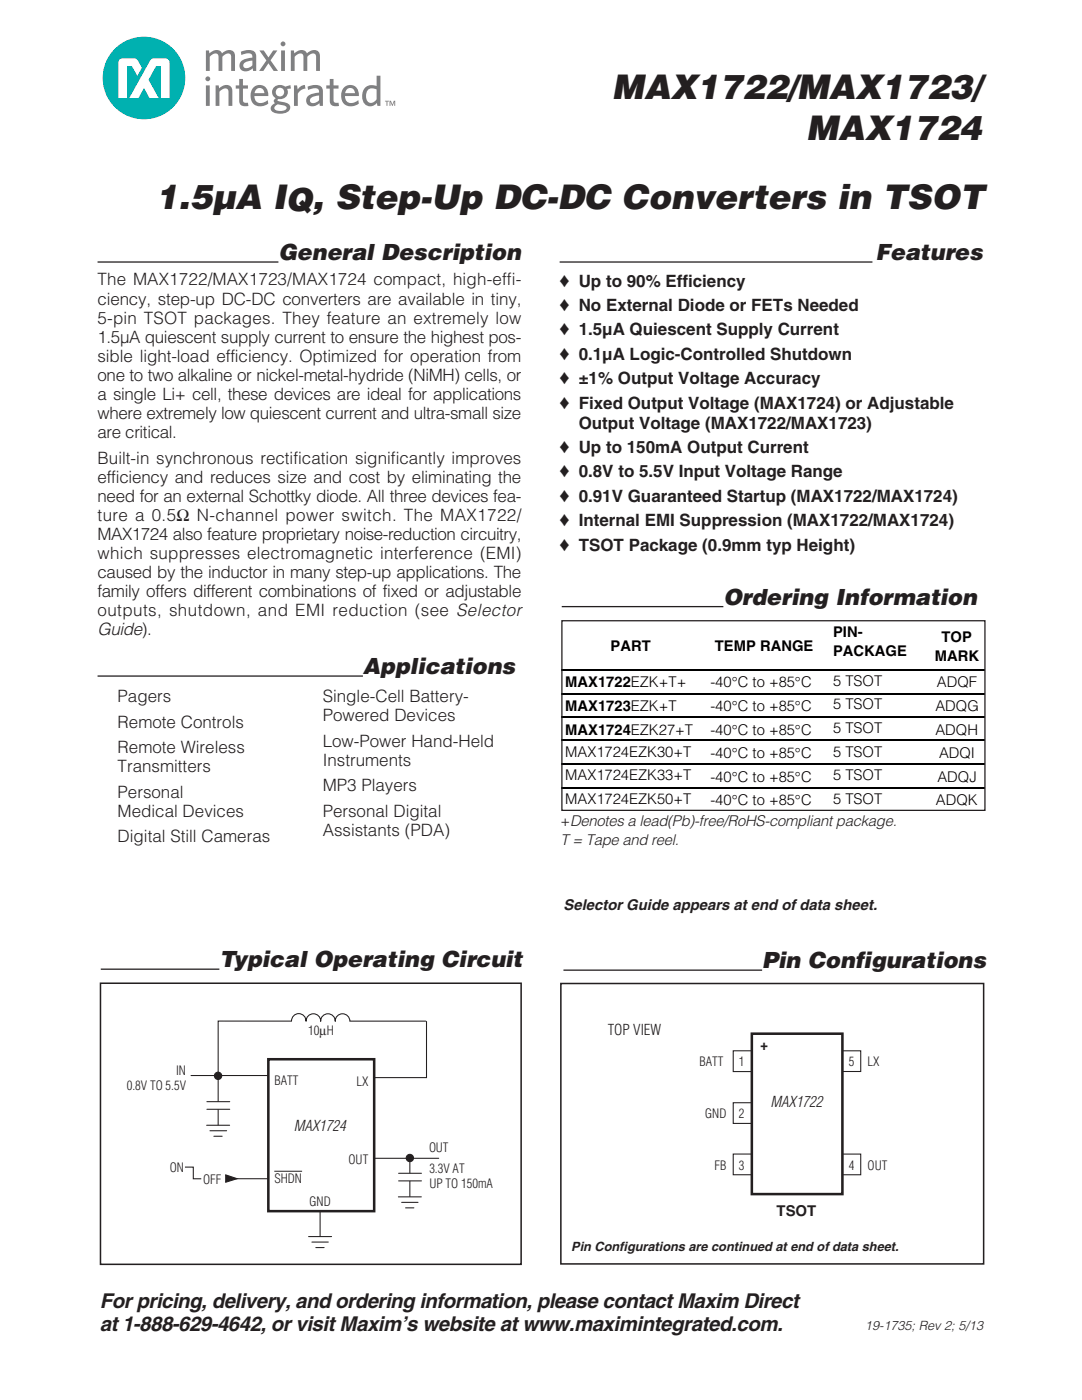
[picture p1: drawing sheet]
<svg xmlns="http://www.w3.org/2000/svg" width="216mm" height="279mm" viewBox="0 0 216 279" stroke-linecap="round" stroke-linejoin="round" font-family="sans-serif">
<defs><g id="words">
<g font-size="6.9" fill="#231f20">
<text x="122.1" y="19.7">MAX1722/MAX1723/</text>
<text x="160.9" y="27.8">MAX1724</text>
<text x="31.1" y="41.6">1.5µA IQ, Step-Up DC-DC Converters in TSOT</text>
</g>
<g font-size="4.5" fill="#231f20">
<text x="55.6" y="51.9">General Description</text>
<text x="174.7" y="51.9">Features</text>
<text x="144.3" y="120.7">Ordering Information</text>
<text x="72.4" y="134.5">Applications</text>
<text x="43.8" y="193">Typical Operating Circuit</text>
<text x="152.1" y="193.2">Pin Configurations</text>
</g>
<g font-size="4.2" fill="#231f20">
<text x="19.9" y="261">For pricing, delivery, and ordering information, please contact Maxim Direct</text>
<text x="19.9" y="265.6">at 1-888-629-4642, or visit Maxim’s website at www.maximintegrated.com.</text>
</g>
<text font-size="3.5" fill="#231f20" x="19.5" y="126.8">Guide).</text>
<g font-size="3.4" fill="#231f20">
<text x="19.5" y="57">The MAX1722/MAX1723/MAX1724 compact, high-effi-</text>
<text x="111.7" y="57.2">♦ Up to 90% Efficiency</text>
<text x="19.5" y="60.8">ciency, step-up DC-DC converters are available in tiny,</text>
<text x="19.5" y="64.6">5-pin TSOT packages. They feature an extremely low</text>
<text x="111.7" y="62.1">♦ No External Diode or FETs Needed</text>
<text x="19.5" y="68.4">1.5µA quiescent supply current to ensure the highest pos-</text>
<text x="111.7" y="66.9">♦ 1.5µA Quiescent Supply Current</text>
<text x="111.7" y="71.8">♦ 0.1µA Logic-Controlled Shutdown</text>
<text x="19.5" y="72.2">sible light-load efficiency. Optimized for operation from</text>
<text x="19.5" y="76">one to two alkaline or nickel-metal-hydride (NiMH) cells, or</text>
<text x="111.7" y="76.7">♦ ±1% Output Voltage Accuracy</text>
<text x="19.5" y="79.8">a single Li+ cell, these devices are ideal for applications</text>
<text x="19.5" y="83.6">where extremely low quiescent current and ultra-small size</text>
<text x="111.7" y="81.5">♦ Fixed Output Voltage (MAX1724) or Adjustable</text>
<text x="19.5" y="87.5">are critical.</text>
<text x="115.5" y="85.5">Output Voltage (MAX1722/MAX1723)</text>
<text x="19.5" y="92.5">Built-in synchronous rectification significantly improves</text>
<text x="111.7" y="90.4">♦ Up to 150mA Output Current</text>
<text x="111.7" y="95.3">♦ 0.8V to 5.5V Input Voltage Range</text>
<text x="19.5" y="96.3">efficiency and reduces size and cost by eliminating the</text>
<text x="19.5" y="100.2">need for an external Schottky diode. All three devices fea-</text>
<text x="111.7" y="100.2">♦ 0.91V Guaranteed Startup (MAX1722/MAX1724)</text>
<text x="19.5" y="104">ture a 0.5Ω N-channel power switch. The MAX1722/</text>
<text x="19.5" y="107.8">MAX1724 also feature proprietary noise-reduction circuitry,</text>
<text x="111.7" y="105">♦ Internal EMI Suppression (MAX1722/MAX1724)</text>
<text x="19.5" y="111.6">which suppresses electromagnetic interference (EMI)</text>
<text x="111.7" y="109.9">♦ TSOT Package (0.9mm typ Height)</text>
<text x="19.5" y="115.4">caused by the inductor in many step-up applications. The</text>
<text x="19.5" y="119.2">family offers different combinations of fixed or adjustable</text>
<text x="19.5" y="123">outputs, shutdown, and EMI reduction (see Selector</text>
<text x="23.5" y="140.1">Pagers</text>
<text x="64.4" y="140.1">Single-Cell Battery-</text>
<text x="64.4" y="143.9">Powered Devices</text>
<text x="23.5" y="145.2">Remote Controls</text>
<text x="64.4" y="149">Low-Power Hand-Held</text>
<text x="23.5" y="150.3">Remote Wireless</text>
<text x="23.5" y="154.1">Transmitters</text>
<text x="64.4" y="152.8">Instruments</text>
<text x="23.5" y="159.2">Personal</text>
<text x="64.4" y="157.9">MP3 Players</text>
<text x="23.5" y="163">Medical Devices</text>
<text x="64.4" y="163">Personal Digital</text>
<text x="64.4" y="166.8">Assistants (PDA)</text>
<text x="23.5" y="168">Digital Still Cameras</text>
</g>
<g font-size="3" fill="#231f20">
<text x="111.8" y="164.8">+Denotes a lead(Pb)-free/RoHS-compliant package.</text>
<text x="111.8" y="168.7">T = Tape and reel.</text>
<text x="112.5" y="181.6">Selector Guide appears at end of data sheet.</text>
<text x="121.3" y="206.5">TOP VIEW</text>
<text x="151.8" y="209.6">+</text>
<text x="153.7" y="220.9">MAX1722</text>
<text x="58.6" y="225.8">MAX1724</text>
<text x="155" y="242.7">TSOT</text>
</g>
<g font-size="2.9">
<text x="121.8" y="130">PART</text>
<text x="142.7" y="130">TEMP RANGE</text>
<text x="166.2" y="127.2">PIN-</text>
<text x="166.2" y="131">PACKAGE</text>
<text x="186.6" y="131.9">MARK</text>
<text x="187.9" y="128.1">TOP</text>
<text x="112.8" y="137.2">MAX1722EZK+T+</text>
<text x="141.7" y="137.2">-40°C to +85°C</text>
<text x="166.2" y="136.9">5 TSOT</text>
<text x="187" y="137.2">ADQF</text>
<text x="112.8" y="141.9">MAX1723EZK+T</text>
<text x="141.7" y="141.9">-40°C to +85°C</text>
<text x="166.2" y="141.6">5 TSOT</text>
<text x="186.7" y="141.9">ADQG</text>
<text x="112.8" y="146.6">MAX1724EZK27+T</text>
<text x="141.7" y="146.6">-40°C to +85°C</text>
<text x="166.2" y="146.3">5 TSOT</text>
<text x="186.7" y="146.6">ADQH</text>
<text x="112.8" y="151">MAX1724EZK30+T</text>
<text x="112.8" y="155.7">MAX1724EZK33+T</text>
<text x="141.7" y="151.3">-40°C to +85°C</text>
<text x="141.7" y="156">-40°C to +85°C</text>
<text x="166.2" y="151">5 TSOT</text>
<text x="166.2" y="155.7">5 TSOT</text>
<text x="187.1" y="156">ADQJ</text>
<text x="187.4" y="151.3">ADQI</text>
<text x="112.8" y="160.4">MAX1724EZK50+T</text>
<text x="141.7" y="160.8">-40°C to +85°C</text>
<text x="166.2" y="160.4">5 TSOT</text>
<text x="186.8" y="160.8">ADQK</text>
</g>
<g font-size="2.6" fill="#231f20">
<text x="114" y="249.6">Pin Configurations are continued at end of data sheet.</text>
<text x="172.6" y="265.4">19-1735; Rev 2; 5/13</text>
</g>
<g font-size="2.5" fill="#231f20">
<text x="61.5" y="206.5">10μH</text>
<text x="35.2" y="214.5">IN</text>
<text x="139.6" y="212.8">BATT</text>
<text x="147.5" y="212.8">1</text>
<text x="169.4" y="212.8">5</text>
<text x="173.1" y="212.8">LX</text>
<text x="25.3" y="217.5">0.8V TO 5.5V</text>
<text x="54.8" y="216.5">BATT</text>
<text x="71.1" y="216.7">LX</text>
<text x="140.7" y="223.2">GND</text>
<text x="147.5" y="223.1">2</text>
<text x="33.9" y="233.9">ON</text>
<text x="69.5" y="232.3">OUT</text>
<text x="85.6" y="229.9">OUT</text>
<text x="142.6" y="233.4">FB</text>
<text x="147.5" y="233.4">3</text>
<text x="169.4" y="233.4">4</text>
<text x="173.1" y="233.4">OUT</text>
<text x="40.6" y="236.3">OFF</text>
<text x="54.8" y="236.2">SHDN</text>
<text x="85.7" y="234.1">3.3V AT</text>
<text x="85.7" y="237.1">UP TO 150mA</text>
<text x="61.8" y="240.7">GND</text>
</g>
</g></defs>
<circle cx="28.7" cy="15.6" r="8.2" fill="#00b1b0"/>
<path d="M30.2 11.8l-4.4 7.8h1.8l1.1-2 1.1 2h1.9l-2.1-3.7 1.5-2.7h1v6.4h1.7v-7.1a.85 .85 0 0 0-.8-.9h-2.3zM23.9 11.9l-.3 .6v7.1h1.8v-6.4h.9l1.1 2 .9-1.7-.8-1.5-.4-.3-2.6-.1z" fill="#fff"/>
<g fill="#7e8082">
<path d="M43 17h.6l.1 .6a1.49 1.49 0 0 1 2.6 .1l.1 3.4h-.8v-2.8a.71 .71 0 0 0-.4-.7 .71 .71 0 0 0-.8 .2l-.6 .5v2.8h-.8z"/>
<path d="M47.7 15.8h.8v1.2h1v.7h-1v2.3a.66 .66 0 0 0 1 .5l.1 .6a1.31 1.31 0 0 1-1.9-1v-2.4h-.7v-.7h.7z"/>
<path d="M65.8 15.8h.8v1.2h.9v.7h-.9v2.3a.66 .66 0 0 0 .9 .5l.1 .6a1.31 1.31 0 0 1-1.8-1v-2.4h-.7v-.7h.7z"/>
<path d="M58.7 17h.6l.1 .9 .7-.7 .7-.2 .2 .7a1.85 1.85 0 0 0-1.6 1v2.4h-.7z"/>
<path d="M41.1 10.1h.6l.1 .6a1.48 1.48 0 0 1 2.5 0 1.47 1.47 0 0 1 2.5 .1l.1 3.4h-.8v-2.8a.68 .68 0 0 0-.4-.7 .68 .68 0 0 0-.8 .2l-.5 .4v2.9h-.8v-2.8a.68 .68 0 0 0-.4-.7 .68 .68 0 0 0-.8 .2l-.6 .4v2.9h-.7z"/>
<path d="M58 10.1h.6l.1 .6a1.48 1.48 0 0 1 2.5 0 1.47 1.47 0 0 1 2.6 .1v3.4h-.7v-2.8a.68 .68 0 0 0-.4-.7 .68 .68 0 0 0-.8 .2l-.6 .4v2.9h-.7v-2.8a.68 .68 0 0 0-.5-.7 .68 .68 0 0 0-.7 .2l-.6 .4v2.9h-.8z"/>
<path d="M51.8 10.1h.8l1 1.4 .9-1.4h.8l-1.3 1.9 1.5 2.2h-.9l-1-1.6-1 1.6h-.9l1.5-2.1z"/>
<path d="M41 15.7a.5 .5 0 0 1 1 0 .5 .5 0 0 1-1 0zM41.1 17h.7v4.1h-.7z"/>
<path d="M50.5 17.5a1.78 1.78 0 0 1 2.2-.3 1.78 1.78 0 0 1 .8 2h-2.7a1.36 1.36 0 0 0 .8 1.3 1.36 1.36 0 0 0 1.5-.3l.3-.2 .1 .7a2.27 2.27 0 0 1-3.2-.4 2.78 2.78 0 0 1 .2-2.8zM51.2 17.8l-.4 .8h2a.96 .96 0 0 0-.6-1 .96 .96 0 0 0-1 .2z"/>
<path d="M54.6 17.5a1.76 1.76 0 0 1 2.3-.2l1-.3 .2 .7h-.8a1.44 1.44 0 0 1-.2 1.6 1.44 1.44 0 0 1-1.5 .5l-.2 .3 1.1 .3a1.16 1.16 0 0 1 1.3 1.4 2.61 2.61 0 0 1-3.7 .2 1.06 1.06 0 0 1 .8-1.4l-.2-.2a.54 .54 0 0 1 .3-.8 1.36 1.36 0 0 1-.4-2.1zM54.9 21.2l-.2 .4a1.6 1.6 0 0 0 2.4 .2l.1-.3a1.38 1.38 0 0 0-1.5-.6l-.3-.1zM55 18.4a.86 .86 0 0 0 1.7 0 .86 .86 0 0 0-1.7 0z"/>
<path d="M61.4 17.3l1.1-.3a1.37 1.37 0 0 1 1.9 1.3v2.8h-.6l-.1-.5a1.54 1.54 0 0 1-2.6-.1 1.34 1.34 0 0 1 1.1-1.8l1.5-.2a.78 .78 0 0 0-.3-.8 .78 .78 0 0 0-.9-.1l-1 .4zM62.1 19.6a.62 .62 0 0 0-.1 .8 .62 .62 0 0 0 .8 .1l.9-.5v-.9l-.8 .1z"/>
<path d="M68.6 17.5a1.78 1.78 0 0 1 2.1-.3 1.78 1.78 0 0 1 .9 2h-2.8a1.36 1.36 0 0 0 .8 1.3 1.36 1.36 0 0 0 1.6-.3l.3-.2 .1 .7a2.27 2.27 0 0 1-3.3-.4 2.78 2.78 0 0 1 .3-2.8zM69.2 17.8l-.3 .8h1.9a.96 .96 0 0 0-.5-1 .96 .96 0 0 0-1.1 .2z"/>
<path d="M75.1 15.1h.8v6h-.6l-.1-.6a1.65 1.65 0 0 1-2 .6 1.65 1.65 0 0 1-.9-1.9 2 2 0 0 1 2.8-2zM73.5 17.9a1.85 1.85 0 0 0 .2 2.6 1.26 1.26 0 0 0 1.4-.7v-1.9l-1-.3z"/>
<path d="M48.1 10.3l1.1-.3a1.37 1.37 0 0 1 1.9 1.3v2.9h-.6l-.1-.6a1.54 1.54 0 0 1-2.6-.1 1.34 1.34 0 0 1 1.1-1.7l1.5-.3a.78 .78 0 0 0-.3-.8 .78 .78 0 0 0-.9 0l-1 .3zM48.7 12.6a.62 .62 0 0 0-.1 .8 .62 .62 0 0 0 .9 .2l.9-.6v-.9l-.8 .1z"/>
<path d="M56 8.8a.5 .5 0 0 1 1 0 .5 .5 0 0 1-1 0zM56.1 10.1h.8v4.1h-.8z"/>
<path d="M76.8 20.1h.8v.2h-.3v.8h-.2v-.8h-.3zM77.7 20.1h.3l.3 .8 .3-.8h.3v1h-.2v-.8l-.3 .8h-.2l-.3-.8v.8h-.2z"/>
</g>
<path d="M19.5 52.3h36.1M111.7 52.3h62.4M19.5 134.9h52.9" fill="none" stroke="#231f20" stroke-width=".26"/>
<path d="M146.3 220.1h3.7v4.1h-3.7z" fill="#fff"/>
<path d="M146.3 220.1h3.7v4.1h-3.7z" fill="none" stroke="#231f20" stroke-width=".21"/>
<path d="M146.3 230.3h3.7v4.1h-3.7z" fill="#fff"/>
<path d="M146.3 230.3h3.7v4.1h-3.7z" fill="none" stroke="#231f20" stroke-width=".21"/>
<path d="M168.1 230.3h3.6v4.1h-3.6z" fill="#fff"/>
<path d="M168.1 230.3h3.6v4.1h-3.6z" fill="none" stroke="#231f20" stroke-width=".21"/>
<path d="M146.3 209.7h3.7v4.2h-3.7z" fill="#fff"/>
<path d="M146.3 209.7h3.7v4.2h-3.7z" fill="none" stroke="#231f20" stroke-width=".21"/>
<path d="M168.1 209.7h3.6v4.1h-3.6z" fill="#fff"/>
<path d="M168.1 209.7h3.6v4.1h-3.6z" fill="none" stroke="#231f20" stroke-width=".21"/>
<path d="M150 206.3h18.1v32h-18.1z" fill="#fff"/>
<path d="M150 206.3h18.1v32h-18.1z" fill="none" stroke="#231f20" stroke-width=".51"/>
<path d="M111.9 196.3h84.4v55.9h-84.4z" fill="none" stroke="#231f20" stroke-width=".3"/>
<path d="M112.1 133.6h84.5M112.1 138.4h84.5M112.1 143.1h84.5M112.1 147.8h84.5M112.1 152.5h84.5M112.1 157.2h84.5" fill="none" stroke="#000" stroke-width=".2"/>
<path d="M112.1 123.9h84.4v37.8h-84.4z" fill="none" stroke="#231f20" stroke-width=".25"/>
<path d="M53.5 211.4h21.2v30.3h-21.2z" fill="#fff"/>
<path d="M53.5 211.4h21.2v30.3h-21.2z" fill="none" stroke="#231f20" stroke-width=".51"/>
<path d="M54.7 233.7h5.6" fill="none" stroke="#231f20" stroke-width=".2"/>
<path d="M64 203.8a1.47 1.47 0 0 1 1.4-1.5 1.47 1.47 0 0 1 1.5 1.5 1.45 1.45 0 0 1 1.5-1.5 1.45 1.45 0 0 1 1.4 1.5h15.2M64 203.8a1.47 1.47 0 0 0-1.5-1.5 1.47 1.47 0 0 0-1.4 1.5 1.45 1.45 0 0 0-1.5-1.5 1.45 1.45 0 0 0-1.4 1.5h-14.7v10.6M79.5 234.2h4.6M81.8 231.1v3.1M61.6 246.8h4.6M62.2 247.9h3.3M63 249h1.7M63.9 241.7v5.1" fill="none" stroke="#231f20" stroke-width=".21"/>
<path d="M45 234.5l2.3 .7-2.3 .7z" fill="#231f20"/>
<path d="M45 234.5l2.3 .7-2.3 .7z" fill="none" stroke="#231f20" stroke-width=".21"/>
<circle cx="81.8" cy="231.1" r=".73" fill="#231f20"/>
<circle cx="81.8" cy="231.1" r=".73" fill="none" stroke="#231f20" stroke-width=".21"/>
<circle cx="43.5" cy="214.7" r=".73" fill="#231f20"/>
<g fill="none" stroke="#231f20" stroke-width=".21">
<path d="M38.1 214.6h15.5M41.3 219.9h4.5M43.5 214.7v5.2M85.1 203.9v11.2h-10.4M36.9 232.9h1.7v2.4h1.6M41.2 224.6h4.6M41.3 221.4h4.5M41.9 225.7h3.3M42.7 226.8h1.6M43.5 221.4v3.2M46.6 235.2h6.9M74.7 231.2h12.8"/>
<path d="M79.5 238.9h4.6M79.5 235.7h4.6M80.1 240h3.3M81.8 235.7v3.2M80.9 241.1h1.7"/>
<circle cx="43.5" cy="214.7" r=".73"/>
</g>
<path d="M20 196.2h84v56.1h-84z" fill="none" stroke="#231f20" stroke-width=".3"/>
<path d="M112.1 121.1h32.2M20.1 193.4h23.7" fill="none" stroke="#231f20" stroke-width=".26"/>
<path d="M19.6 137.2h84.5v40.9h-84.5z" fill="#fff"/>
<path d="M112.4 193.6h39.7" fill="none" stroke="#231f20" stroke-width=".26"/>
<use href="#words"/>
</svg>
